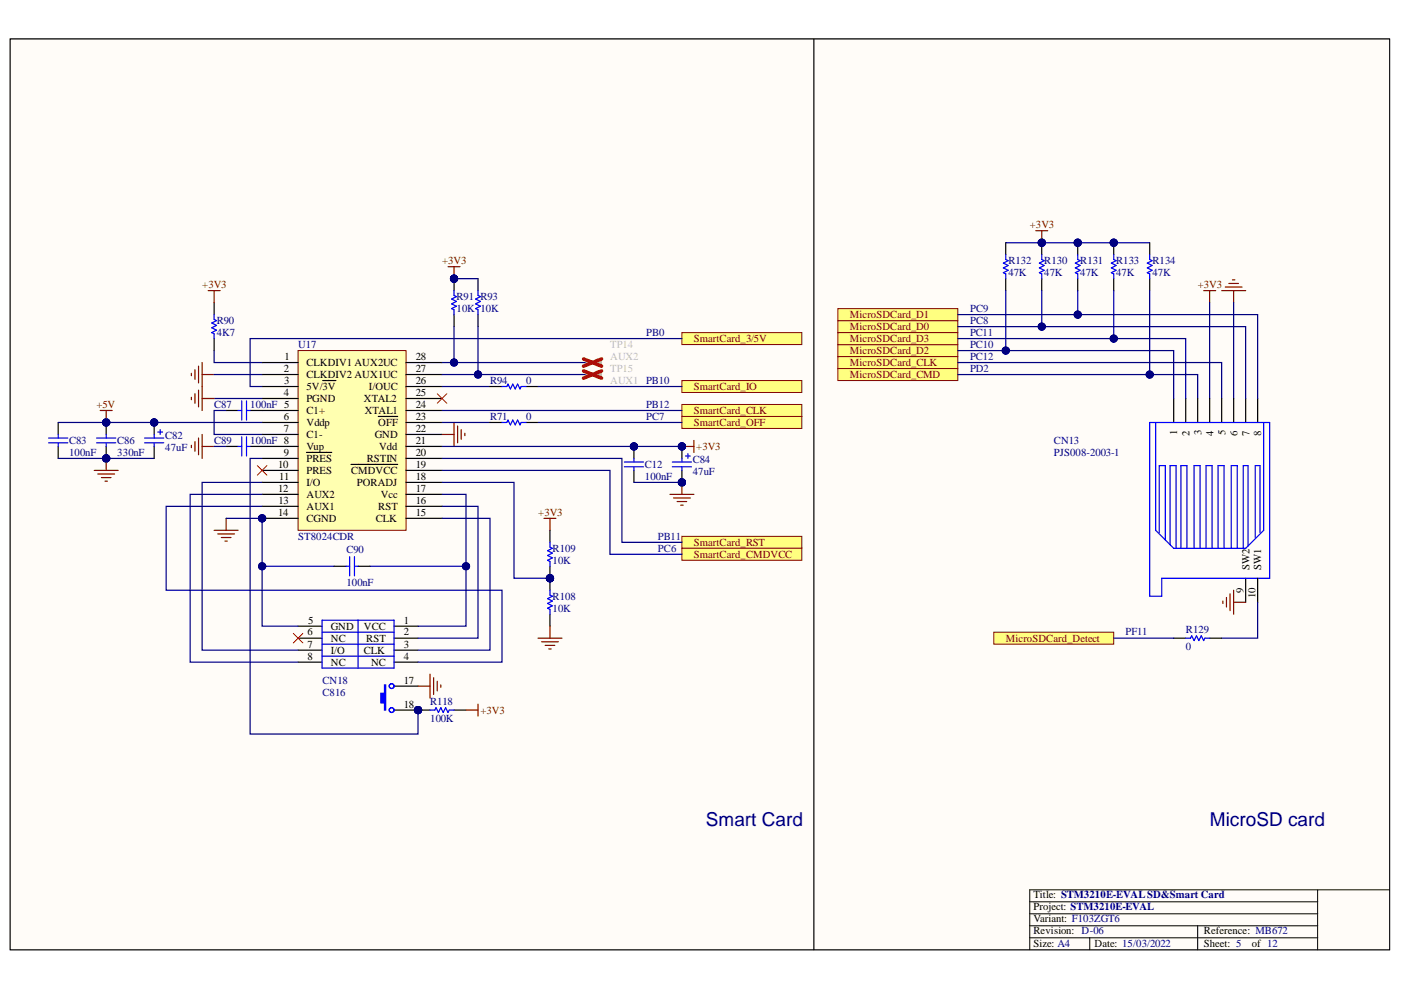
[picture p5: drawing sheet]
<svg xmlns="http://www.w3.org/2000/svg" width="297mm" height="210mm" viewBox="0 0 297 210" stroke-linecap="round" stroke-linejoin="round" font-family="sans-serif">
<defs><g id="words">
<g font-size="4.1" fill="#000080">
<text x="149.7" y="175.1">Smart Card</text>
<text x="256.5" y="175.1">MicroSD card</text>
</g>
<g font-size="2.3" fill="#800000">
<text x="218.4" y="48.3">+3V3</text>
<text x="93.7" y="56">+3V3</text>
<text x="42.9" y="61.1">+3V3</text>
<text x="254" y="61.1">+3V3</text>
<text x="180.2" y="70">MicroSDCard_D0</text>
<text x="180.2" y="67.5">MicroSDCard_D1</text>
<text x="147.1" y="72.5">SmartCard_3/5V</text>
<text x="180.2" y="77.6">MicroSDCard_CLK</text>
<text x="180.2" y="75.1">MicroSDCard_D2</text>
<text x="180.2" y="72.5">MicroSDCard_D3</text>
<text x="147.1" y="82.7">SmartCard_IO</text>
<text x="180.2" y="80.1">MicroSDCard_CMD</text>
<text x="20.5" y="86.5">+5V</text>
<text x="147.1" y="87.7">SmartCard_CLK</text>
<text x="147.1" y="90.3">SmartCard_OFF</text>
<text x="147.6" y="95.4">+3V3</text>
<text x="114.1" y="109.4">+3V3</text>
<text x="147.1" y="115.7">SmartCard_RST</text>
<text x="147.1" y="118.3">SmartCard_CMDVCC</text>
<text x="213.3" y="136.1">MicroSDCard_Detect</text>
<text x="101.9" y="151.3">+3V3</text>
</g>
<g font-size="2.3" fill="#000080">
<text x="213.8" y="56">R132</text>
<text x="213.8" y="58.6">47K</text>
<text x="221.4" y="56">R130</text>
<text x="221.4" y="58.6">47K</text>
<text x="229" y="56">R131</text>
<text x="229" y="58.6">47K</text>
<text x="236.6" y="56">R133</text>
<text x="236.6" y="58.6">47K</text>
<text x="244.3" y="56">R134</text>
<text x="244.3" y="58.6">47K</text>
<text x="96.8" y="63.6">R91 R93</text>
<text x="45.9" y="68.7">R90</text>
<text x="45.9" y="71.3">4K7</text>
<text x="96.8" y="66.2">10K 10K</text>
<text x="63.2" y="73.8">U17</text>
<text x="103.9" y="81.4">R94</text>
<text x="111.6" y="81.4">0</text>
<text x="45.4" y="86.5">C87</text>
<text x="53" y="86.5">100nF 5</text>
<text x="103.9" y="89">R71</text>
<text x="111.6" y="89">0</text>
<text x="14.6" y="94.2">C83</text>
<text x="24.9" y="94.2">C86</text>
<text x="35" y="93.2">C82</text>
<text x="35" y="95.7">47uF</text>
<text x="45.4" y="94.2">C89</text>
<text x="53" y="94.2">100nF 8</text>
<text x="223.4" y="94.2">CN13</text>
<text x="14.6" y="96.7">100nF</text>
<text x="24.9" y="96.7">330nF</text>
<text x="136.7" y="99.2">C12</text>
<text x="136.7" y="101.8">100nF</text>
<text x="146.9" y="98.2">C84</text>
<text x="146.9" y="100.8">47uF</text>
<text x="223.4" y="96.7">PJS008-2003-1</text>
<text x="63.2" y="114.5">ST8024CDR</text>
<text x="73.4" y="117.2">C90</text>
<text x="117.2" y="117">R109</text>
<text x="117.2" y="119.5">10K</text>
<text x="73.4" y="124.3">100nF</text>
<text x="117.2" y="127.1">R108</text>
<text x="117.2" y="129.7">10K</text>
<text x="251.4" y="134.2">R129</text>
<text x="251.4" y="137.9">0</text>
<text x="68.4" y="145">CN18</text>
<text x="68.4" y="147.5">C816</text>
<text x="91.2" y="149.5">R118</text>
<text x="91.2" y="153.1">100K</text>
</g>
<g font-size="2.3" fill="#0c0087">
<text x="137" y="71.3">PB0</text>
<text x="205.7" y="68.7">PC8</text>
<text x="205.7" y="66.2">PC9</text>
<text x="205.7" y="71.3">PC11</text>
<text x="205.7" y="73.8">PC10</text>
<text x="205.7" y="76.3">PC12</text>
<text x="137" y="81.4">PB10</text>
<text x="205.7" y="78.9">PD2</text>
<text x="137" y="86.5">PB12</text>
<text x="137" y="89">PC7</text>
<text x="139.5" y="117">PC6</text>
<text x="139.5" y="114.5">PB11</text>
<text x="238.7" y="134.7">PF11</text>
</g>
<g font-size="2.3">
<text x="60.3" y="76.3">1</text>
<text x="65" y="77.6">CLKDIV1 AUX2UC</text>
<text x="88.2" y="76.3">28</text>
<text x="60.2" y="78.9">2</text>
<text x="60.2" y="83.9">4</text>
<text x="60.2" y="81.4">3</text>
<text x="65" y="80.1">CLKDIV2 AUX1UC</text>
<text x="65" y="82.7">5V/3V</text>
<text x="78.2" y="82.7">I/OUC</text>
<text x="88.2" y="83.9">25</text>
<text x="88.2" y="81.4">26</text>
<text x="88.2" y="78.9">27</text>
<text x="60.2" y="89">6</text>
<text x="65" y="85.2">PGND</text>
<text x="65" y="87.7">C1+</text>
<text x="77.2" y="85.2">XTAL2</text>
<text x="77.3" y="87.7">XTAL1</text>
<text x="88.2" y="89">23</text>
<text x="88.2" y="86.5">24</text>
<text x="60.2" y="91.5">7</text>
<text x="65" y="90.3">Vddp</text>
<text x="65" y="92.9">C1-</text>
<text x="65" y="95.4">Vup</text>
<text x="79.4" y="92.9">GND</text>
<text x="80.2" y="90.3">OFF</text>
<text x="80.4" y="95.4">Vdd</text>
<text x="88.2" y="94.2">21</text>
<text x="88.2" y="91.5">22</text>
<text x="249.6" y="92.2" transform="rotate(-90 249.6 92.2)">1</text>
<text x="252.2" y="92.4" transform="rotate(-90 252.2 92.4)">2</text>
<text x="254.7" y="92.3" transform="rotate(-90 254.7 92.3)">3</text>
<text x="257.3" y="92.4" transform="rotate(-90 257.3 92.4)">4</text>
<text x="259.8" y="92.3" transform="rotate(-90 259.8 92.3)">5</text>
<text x="262.3" y="92.4" transform="rotate(-90 262.3 92.4)">6</text>
<text x="264.9" y="92.4" transform="rotate(-90 264.9 92.4)">7</text>
<text x="267.4" y="92.4" transform="rotate(-90 267.4 92.4)">8</text>
<text x="59" y="99.2">10</text>
<text x="59.2" y="101.8">11</text>
<text x="60.2" y="96.7">9</text>
<text x="65" y="98">PRES</text>
<text x="65" y="100.5">PRES</text>
<text x="74.4" y="100.5">CMDVCC</text>
<text x="77.7" y="98">RSTIN</text>
<text x="88.2" y="101.8">18</text>
<text x="88.2" y="99.2">19</text>
<text x="88.2" y="96.7">20</text>
<text x="59" y="104.3">12</text>
<text x="59.1" y="106.8">13</text>
<text x="65" y="103">I/O</text>
<text x="65" y="105.6">AUX2</text>
<text x="75.6" y="103">PORADJ</text>
<text x="80.7" y="105.6">Vcc</text>
<text x="88.2" y="106.8">16</text>
<text x="88.2" y="104.3">17</text>
<text x="59" y="109.4">14</text>
<text x="65" y="108.1">AUX1</text>
<text x="65" y="110.6">CGND</text>
<text x="79.7" y="110.6">CLK</text>
<text x="80.2" y="108.1">RST</text>
<text x="88.2" y="109.4">15</text>
<text x="263.6" y="125.7" transform="rotate(-90 263.6 125.7)">9</text>
<text x="264.9" y="120.8" transform="rotate(-90 264.9 120.8)">SW2</text>
<text x="267.4" y="120.8" transform="rotate(-90 267.4 120.8)">SW1</text>
<text x="266.2" y="126.9" transform="rotate(-90 266.2 126.9)">10</text>
<text x="65.2" y="134.7">6</text>
<text x="65.2" y="137.4">7</text>
<text x="65.3" y="132.2">5</text>
<text x="70.1" y="133.5">GND</text>
<text x="70.1" y="136.1">NC</text>
<text x="77.2" y="133.5">VCC</text>
<text x="77.7" y="136.1">RST</text>
<text x="85.6" y="132.2">1</text>
<text x="85.6" y="134.7">2</text>
<text x="85.6" y="137.4">3</text>
<text x="65.2" y="139.9">8</text>
<text x="70.1" y="138.6">I/O</text>
<text x="70.1" y="141.2">NC</text>
<text x="77.2" y="138.6">CLK</text>
<text x="78.7" y="141.2">NC</text>
<text x="85.6" y="139.9">4</text>
<text x="85.6" y="145">17</text>
<text x="85.6" y="150">18</text>
<text x="219.1" y="190.4">Title: STM3210E-EVALSD&amp;Smart Card</text>
<text x="219.1" y="193">Project: STM3210E-EVAL</text>
<text x="219.1" y="195.5">Variant: F103ZGT6</text>
<text x="219.1" y="200.8">Size: A4</text>
<text x="219.1" y="198.1">Revision: D-06</text>
<text x="232.1" y="200.8">Date: 15/03/2022</text>
<text x="255.2" y="198.1">Reference: MB672</text>
<text x="255.2" y="200.8">Sheet: 5</text>
<text x="265.4" y="200.8">of 12</text>
</g>
<g font-size="2.3" fill="#bfbebc">
<text x="129.4" y="73.8">TP14</text>
<text x="129.4" y="76.3">AUX2</text>
<text x="129.4" y="78.9">TP15</text>
<text x="129.4" y="81.4">AUX1</text>
</g>
</g></defs>
<path d="M2.2 8.3h292.4v193.1h-292.4z" fill-rule="evenodd" fill="#fffcf8"/>
<path d="M2.2 8.3h292.4v193.1h-292.4z" fill="none" stroke="#000" stroke-width=".21"/>
<path d="M2.2 8.3h292.4v193.1h-292.4z" fill-rule="evenodd" fill="#fffcf8"/>
<path d="M2.2 8.3h292.4v193.1h-292.4zM218.3 191.2h61.1M218.3 193.8h61.1M218.3 198.8h61.1M218.3 196.3h61.1M231 198.8v2.6M253.9 196.3v5.1M279.4 188.7v12.7M294.6 188.7h-76.3v12.7" fill="none" stroke="#000" stroke-width=".21"/>
<path d="M261.3 59.3h.5M255.2 61.6h2.5M256.5 61.6v2.6M259 61.6h5.1M259.8 60.9h3.5M260.5 60.1h2.1M261.6 61.6v2.6" fill="none" stroke="#800000" stroke-width=".26"/>
<path d="M256.5 64.2v20.3M261.6 64.2v20.3" fill="none" stroke="#000080" stroke-width=".26"/>
<path d="M177.6 75.6h25.5v2.5h-25.5z" fill-rule="evenodd" fill="#ffff80"/>
<path d="M177.6 75.6h25.5v2.5h-25.5z" fill="none" stroke="#800000" stroke-width=".21"/>
<path d="M177.6 78.1h25.5v2.6h-25.5z" fill-rule="evenodd" fill="#ffff80"/>
<path d="M177.6 78.1h25.5v2.6h-25.5z" fill="none" stroke="#800000" stroke-width=".21"/>
<path d="M203.1 76.9h55.9v7.6M203.1 79.4h50.8v5.1" fill="none" stroke="#000080" stroke-width=".26"/>
<circle cx="243.8" cy="79.4" r=".76" fill="#000080"/>
<circle cx="243.8" cy="79.4" r=".76" fill="none" stroke="#000080" stroke-width=".21"/>
<circle cx="88.6" cy="150.6" r=".76" fill="#000080"/>
<circle cx="88.6" cy="150.6" r=".76" fill="none" stroke="#000080" stroke-width=".21"/>
<path d="M63.2 132.8h5.1M63.2 135.3h5.1M63.2 137.9h5.1M83.5 132.8h5.1M83.5 135.3h5.1M83.5 137.9h5.1M63.2 140.4h5.1M83.5 140.4h5.1M83.5 150.6h5.1" fill="none" stroke="#000" stroke-width=".26"/>
<path d="M68.3 131.5h15.2v10.2h-15.2zM68.3 134h15.2M68.3 139.1h15.2M68.3 136.6h15.2M75.9 131.5v10.2" fill="none" stroke="#00f" stroke-width=".26"/>
<circle cx="88.6" cy="150.6" r=".76" fill="#000080"/>
<circle cx="88.6" cy="150.6" r=".76" fill="none" stroke="#000080" stroke-width=".21"/>
<path d="M83.5 145.5h5.1" fill="none" stroke="#000" stroke-width=".26"/>
<g fill="none" stroke="#00f" stroke-width=".26">
<circle cx="83" cy="145.5" r=".51"/>
<circle cx="83" cy="150.6" r=".51"/>
</g>
<path d="M81.5 145.2h.3v5.4h-.3v-1.6h-.8v-2h.8z" fill-rule="evenodd" fill="#00f"/>
<path d="M81.5 145.2h.3v5.4h-.3v-1.6h-.8v-2h.8z" fill="none" stroke="#00f" stroke-width=".26"/>
<circle cx="55.6" cy="109.9" r=".76" fill="#000080"/>
<circle cx="55.6" cy="109.9" r=".76" fill="none" stroke="#000080" stroke-width=".21"/>
<path d="M63.2 74.3h22.9v38.1h-22.9z" fill-rule="evenodd" fill="#ffffb0"/>
<path d="M63.2 74.3h22.9v38.1h-22.9z" fill="none" stroke="#800000" stroke-width=".21"/>
<g fill="none" stroke="#000" stroke-width=".26">
<path d="M55.6 76.9h7.6M55.6 79.4h7.6M55.6 82h7.6M55.6 84.5h7.6M55.6 87h7.6M55.6 89.6h7.6M55.6 92.1h7.6M55.6 94.7h7.6M55.6 97.2h7.6M55.6 99.7h7.6M65 95.9h5.3M68.4 80.7h2.8"/>
<path d="M55.6 102.3h7.6M55.6 104.8h7.6M55.6 107.4h7.6M55.6 109.9h7.6"/>
</g>
<circle cx="55.6" cy="109.9" r=".76" fill="#000080"/>
<circle cx="55.6" cy="109.9" r=".76" fill="none" stroke="#000080" stroke-width=".21"/>
<g fill="none" stroke="#000" stroke-width=".26">
<path d="M86.1 79.4h7.6M86.1 76.9h7.6M12.3 89.6v2.5M12.3 94.7v2.5M47.9 87h2.6M53 87h2.6M74.4 98.5h9.9M80.2 88.3h4.1M86.1 99.7h7.6M86.1 97.2h7.6M86.1 94.7h7.6M86.1 92.1h7.6"/>
<path d="M86.1 89.6h7.6M86.1 87h7.6M86.1 84.5h7.6M86.1 82h7.6M86.1 109.9h7.6M86.1 107.4h7.6M86.1 104.8h7.6M86.1 102.3h7.6"/>
</g>
<path d="M10.3 93.9h4.1M10.3 92.9h4.1M12.3 92.1v.8M12.3 93.9v.8M50.5 87h.8M51.3 85v4.1M52.3 85v4.1M52.3 87h.7" fill="none" stroke="#00f" stroke-width=".26"/>
<circle cx="22.5" cy="89.6" r=".76" fill="#000080"/>
<circle cx="22.5" cy="89.6" r=".76" fill="none" stroke="#000080" stroke-width=".21"/>
<circle cx="22.5" cy="97.2" r=".76" fill="#000080"/>
<circle cx="22.5" cy="97.2" r=".76" fill="none" stroke="#000080" stroke-width=".21"/>
<path d="M22.5 89.6v2.5" fill="none" stroke="#000" stroke-width=".26"/>
<circle cx="22.5" cy="89.6" r=".76" fill="#000080"/>
<circle cx="22.5" cy="89.6" r=".76" fill="none" stroke="#000080" stroke-width=".21"/>
<path d="M22.5 94.7v2.5" fill="none" stroke="#000" stroke-width=".26"/>
<circle cx="22.5" cy="97.2" r=".76" fill="#000080"/>
<circle cx="22.5" cy="97.2" r=".76" fill="none" stroke="#000080" stroke-width=".21"/>
<path d="M20.5 93.9h4.1M20.5 92.9h4.1M22.5 92.1v.8M22.5 93.9v.8" fill="none" stroke="#00f" stroke-width=".26"/>
<circle cx="32.7" cy="89.6" r=".76" fill="#000080"/>
<circle cx="32.7" cy="89.6" r=".76" fill="none" stroke="#000080" stroke-width=".21"/>
<path d="M32.7 89.6v2.5" fill="none" stroke="#000" stroke-width=".26"/>
<circle cx="32.7" cy="89.6" r=".76" fill="#000080"/>
<circle cx="32.7" cy="89.6" r=".76" fill="none" stroke="#000080" stroke-width=".21"/>
<path d="M32.7 94.7v2.5" fill="none" stroke="#000" stroke-width=".26"/>
<path d="M30.7 92.9h4M30.7 93.9h4M32.7 92.1v.8M32.7 93.9v.8M33.4 91.6h1.1M34 91.1v1" fill="none" stroke="#00f" stroke-width=".26"/>
<path d="M12.3 97.2h20.4" fill="none" stroke="#000080" stroke-width=".26"/>
<circle cx="22.5" cy="97.2" r=".76" fill="#000080"/>
<circle cx="22.5" cy="97.2" r=".76" fill="none" stroke="#000080" stroke-width=".21"/>
<path d="M20 99.7h5.1M22.5 97.2v2.5M20.7 100.5h3.6M21.5 101.3h2M22.3 102h.5" fill="none" stroke="#800000" stroke-width=".26"/>
<circle cx="22.5" cy="97.2" r=".76" fill="#000080"/>
<circle cx="22.5" cy="97.2" r=".76" fill="none" stroke="#000080" stroke-width=".21"/>
<path d="M12.3 89.6h43.3" fill="none" stroke="#000080" stroke-width=".26"/>
<circle cx="32.7" cy="89.6" r=".76" fill="#000080"/>
<circle cx="32.7" cy="89.6" r=".76" fill="none" stroke="#000080" stroke-width=".21"/>
<circle cx="22.5" cy="89.6" r=".76" fill="#000080"/>
<circle cx="22.5" cy="89.6" r=".76" fill="none" stroke="#000080" stroke-width=".21"/>
<path d="M21.2 87h2.6M22.5 87v2.6" fill="none" stroke="#800000" stroke-width=".26"/>
<circle cx="22.5" cy="89.6" r=".76" fill="#000080"/>
<circle cx="22.5" cy="89.6" r=".76" fill="none" stroke="#000080" stroke-width=".21"/>
<path d="M47.9 94.7h2.6M53 94.7h2.6" fill="none" stroke="#000" stroke-width=".26"/>
<path d="M50.5 94.7h.8M51.3 92.6v4.1M52.3 92.6v4.1M52.3 94.7h.7" fill="none" stroke="#00f" stroke-width=".26"/>
<path d="M45.4 94.7h2.5M45.4 84.5h10.2M47.9 87h-2.5v5.1h10.2M47.9 109.9h7.7v22.9h7.6" fill="none" stroke="#000080" stroke-width=".26"/>
<g fill="none" stroke="#800000" stroke-width=".26">
<path d="M40.6 84.2v.5M40.6 94.4v.5M41.3 83.5v2M41.3 93.6v2.1M42.1 82.7v3.6M42.1 92.9v3.5M42.9 82v5M42.9 92.1v5.1M42.9 94.7h2.5M42.9 84.5h2.5M93.7 92.1h2.6M96.3 89.6v5.1"/>
<path d="M97 90.3v3.6M97.8 91.1v2M98.6 91.9v.5M45.4 112.4h5.1M46.2 113.2h3.5M46.9 114h2.1M47.7 114.7h.5M47.9 109.9v2.5"/>
</g>
<circle cx="55.6" cy="109.9" r=".76" fill="#000080"/>
<circle cx="55.6" cy="109.9" r=".76" fill="none" stroke="#000080" stroke-width=".21"/>
<circle cx="55.6" cy="120.1" r=".76" fill="#000080"/>
<circle cx="55.6" cy="120.1" r=".76" fill="none" stroke="#000080" stroke-width=".21"/>
<path d="M93.7 104.8h5.1v28h-10.2" fill="none" stroke="#000080" stroke-width=".26"/>
<circle cx="98.8" cy="120.1" r=".76" fill="#000080"/>
<circle cx="98.8" cy="120.1" r=".76" fill="none" stroke="#000080" stroke-width=".21"/>
<path d="M70.8 120.1h2.6M75.9 120.1h2.6" fill="none" stroke="#000" stroke-width=".26"/>
<path d="M74.1 118v4.1M75.2 118v4.1M73.4 120.1h.7M75.2 120.1h.7" fill="none" stroke="#00f" stroke-width=".26"/>
<path d="M55.6 120.1h15.2" fill="none" stroke="#000080" stroke-width=".26"/>
<circle cx="55.6" cy="120.1" r=".76" fill="#000080"/>
<circle cx="55.6" cy="120.1" r=".76" fill="none" stroke="#000080" stroke-width=".21"/>
<path d="M78.5 120.1h20.3" fill="none" stroke="#000080" stroke-width=".26"/>
<circle cx="98.8" cy="120.1" r=".76" fill="#000080"/>
<circle cx="98.8" cy="120.1" r=".76" fill="none" stroke="#000080" stroke-width=".21"/>
<path d="M55.6 102.3h-12.7v35.6h20.3M55.6 104.8h-15.3v35.6h22.9M55.6 107.4h-20.4v17.7h71.2v15.3h-17.8M93.7 107.4h7.6v27.9h-12.7M93.7 109.9h10.2v28h-15.3" fill="none" stroke="#000080" stroke-width=".26"/>
<path d="M88.6 145.5h2.6M91.2 142.9v5.1M91.9 143.7v3.5M92.7 144.5v2M93.5 145.2v.5" fill="none" stroke="#800000" stroke-width=".26"/>
<circle cx="88.6" cy="150.6" r=".76" fill="#000080"/>
<circle cx="88.6" cy="150.6" r=".76" fill="none" stroke="#000080" stroke-width=".21"/>
<path d="M88.6 150.6h2.6" fill="none" stroke="#000" stroke-width=".26"/>
<circle cx="88.6" cy="150.6" r=".76" fill="#000080"/>
<circle cx="88.6" cy="150.6" r=".76" fill="none" stroke="#000080" stroke-width=".21"/>
<path d="M96.3 150.6h2.5" fill="none" stroke="#000" stroke-width=".26"/>
<path d="M91.2 150.6h1l.2-.6 .6 1.1 .5-1.1 .5 1.1 .5-1.1 .5 1.1 .2-.5h1.1" fill="none" stroke="#00f" stroke-width=".26"/>
<path d="M98.8 150.6h2.5M101.3 149.3v2.5" fill="none" stroke="#800000" stroke-width=".26"/>
<path d="M55.6 97.2h-2.6v58.4h35.6v-5" fill="none" stroke="#000080" stroke-width=".26"/>
<circle cx="88.6" cy="150.6" r=".76" fill="#000080"/>
<circle cx="88.6" cy="150.6" r=".76" fill="none" stroke="#000080" stroke-width=".21"/>
<path d="M45.4 74.3v2.6h10.2M45.4 79.4h10.2M93.7 89.6h10.2M93.7 82h10.2" fill="none" stroke="#000080" stroke-width=".26"/>
<path d="M40.6 79.2v.5M41.3 78.4v2M42.1 77.6v3.6M42.9 76.9v5.1M42.9 79.4h2.5M44.1 61.6h2.6M45.4 61.6v2.6" fill="none" stroke="#800000" stroke-width=".26"/>
<path d="M45.4 64.2v2.5M45.4 71.8v2.5" fill="none" stroke="#000" stroke-width=".26"/>
<path d="M45.4 66.7v1l.5 .3-1 .5 1 .5-1 .5 1 .5-1 .5 .5 .3v1" fill="none" stroke="#00f" stroke-width=".26"/>
<circle cx="116.6" cy="122.6" r=".76" fill="#000080"/>
<circle cx="116.6" cy="122.6" r=".76" fill="none" stroke="#000080" stroke-width=".21"/>
<path d="M116.6 122.6v2.5M116.6 130.2v2.6" fill="none" stroke="#000" stroke-width=".26"/>
<circle cx="116.6" cy="122.6" r=".76" fill="#000080"/>
<circle cx="116.6" cy="122.6" r=".76" fill="none" stroke="#000080" stroke-width=".21"/>
<path d="M116.6 125.1v1.1l.5 .2-1 .5 1 .5-1 .5 1 .5-1 .6 .5 .2v1" fill="none" stroke="#00f" stroke-width=".26"/>
<circle cx="116.6" cy="122.6" r=".76" fill="#000080"/>
<circle cx="116.6" cy="122.6" r=".76" fill="none" stroke="#000080" stroke-width=".21"/>
<path d="M116.6 120.1v2.5" fill="none" stroke="#000" stroke-width=".26"/>
<circle cx="116.6" cy="122.6" r=".76" fill="#000080"/>
<circle cx="116.6" cy="122.6" r=".76" fill="none" stroke="#000080" stroke-width=".21"/>
<path d="M116.6 112.4v2.6" fill="none" stroke="#000" stroke-width=".26"/>
<path d="M116.6 115v1l.5 .3-1 .5 1 .5-1 .5 1 .5-1 .5 .5 .2v1.1" fill="none" stroke="#00f" stroke-width=".26"/>
<path d="M115.3 109.9h2.6M116.6 109.9v2.5" fill="none" stroke="#800000" stroke-width=".26"/>
<circle cx="134.4" cy="94.7" r=".76" fill="#000080"/>
<circle cx="134.4" cy="94.7" r=".76" fill="none" stroke="#000080" stroke-width=".21"/>
<path d="M134.4 94.7v2.5" fill="none" stroke="#000" stroke-width=".26"/>
<circle cx="134.4" cy="94.7" r=".76" fill="#000080"/>
<circle cx="134.4" cy="94.7" r=".76" fill="none" stroke="#000080" stroke-width=".21"/>
<path d="M134.4 99.7v2.6" fill="none" stroke="#000" stroke-width=".26"/>
<path d="M132.4 99h4M132.4 98h4M134.4 97.2v.8M134.4 99v.7" fill="none" stroke="#00f" stroke-width=".26"/>
<circle cx="144.6" cy="94.7" r=".76" fill="#000080"/>
<circle cx="144.6" cy="94.7" r=".76" fill="none" stroke="#000080" stroke-width=".21"/>
<circle cx="144.6" cy="102.3" r=".76" fill="#000080"/>
<circle cx="144.6" cy="102.3" r=".76" fill="none" stroke="#000080" stroke-width=".21"/>
<path d="M144.6 94.7v2.5" fill="none" stroke="#000" stroke-width=".26"/>
<circle cx="144.6" cy="94.7" r=".76" fill="#000080"/>
<circle cx="144.6" cy="94.7" r=".76" fill="none" stroke="#000080" stroke-width=".21"/>
<path d="M144.6 99.7v2.6" fill="none" stroke="#000" stroke-width=".26"/>
<circle cx="144.6" cy="102.3" r=".76" fill="#000080"/>
<circle cx="144.6" cy="102.3" r=".76" fill="none" stroke="#000080" stroke-width=".21"/>
<path d="M142.5 98h4.1M142.5 99h4.1M144.6 97.2v.8M144.6 99v.7M145.3 96.7h1.1M145.9 96.2v1" fill="none" stroke="#00f" stroke-width=".26"/>
<path d="M134.4 102.3h10.2" fill="none" stroke="#000080" stroke-width=".26"/>
<circle cx="144.6" cy="102.3" r=".76" fill="#000080"/>
<circle cx="144.6" cy="102.3" r=".76" fill="none" stroke="#000080" stroke-width=".21"/>
<path d="M144.6 94.7h2.5M147.1 93.4v2.5" fill="none" stroke="#800000" stroke-width=".26"/>
<circle cx="144.6" cy="94.7" r=".76" fill="#000080"/>
<circle cx="144.6" cy="94.7" r=".76" fill="none" stroke="#000080" stroke-width=".21"/>
<path d="M142 104.8h5.1M142.8 105.6h3.6M143.6 106.3h2M144.3 107.1h.5M144.6 102.3v2.5M114.1 135.3h5.1M114.8 136.1h3.6M115.6 136.8h2M116.4 137.6h.5M116.6 132.8v2.5" fill="none" stroke="#800000" stroke-width=".26"/>
<circle cx="144.6" cy="102.3" r=".76" fill="#000080"/>
<circle cx="144.6" cy="102.3" r=".76" fill="none" stroke="#000080" stroke-width=".21"/>
<path d="M93.7 94.7h50.9" fill="none" stroke="#000080" stroke-width=".26"/>
<circle cx="134.4" cy="94.7" r=".76" fill="#000080"/>
<circle cx="134.4" cy="94.7" r=".76" fill="none" stroke="#000080" stroke-width=".21"/>
<circle cx="144.6" cy="94.7" r=".76" fill="#000080"/>
<circle cx="144.6" cy="94.7" r=".76" fill="none" stroke="#000080" stroke-width=".21"/>
<path d="M93.7 102.3h15.3v20.3h7.6" fill="none" stroke="#000080" stroke-width=".26"/>
<circle cx="116.6" cy="122.6" r=".76" fill="#000080"/>
<circle cx="116.6" cy="122.6" r=".76" fill="none" stroke="#000080" stroke-width=".21"/>
<circle cx="96.3" cy="59.1" r=".76" fill="#000080"/>
<circle cx="96.3" cy="59.1" r=".76" fill="none" stroke="#000080" stroke-width=".21"/>
<path d="M96.3 59.1v2.5M96.3 66.7v2.5" fill="none" stroke="#000" stroke-width=".26"/>
<circle cx="96.3" cy="59.1" r=".76" fill="#000080"/>
<circle cx="96.3" cy="59.1" r=".76" fill="none" stroke="#000080" stroke-width=".21"/>
<path d="M96.3 61.6v1l.5 .3-1 .5 1 .5-1 .5 1 .5-1 .5 .5 .3v1" fill="none" stroke="#00f" stroke-width=".26"/>
<path d="M95 56.5h2.5M96.3 56.5v2.6" fill="none" stroke="#800000" stroke-width=".26"/>
<circle cx="96.3" cy="59.1" r=".76" fill="#000080"/>
<circle cx="96.3" cy="59.1" r=".76" fill="none" stroke="#000080" stroke-width=".21"/>
<path d="M101.3 59.1v2.5M101.3 66.7v2.5M103.9 82h2.5M103.9 89.6h2.5M111.5 82h2.6M111.5 89.6h2.6" fill="none" stroke="#000" stroke-width=".26"/>
<path d="M101.3 61.6v1l.6 .3-1.1 .5 1.1 .5-1.1 .5 1.1 .5-1.1 .5 .5 .3v1M106.4 82h1l.3-.6 .5 1.1 .5-1.1 .5 1.1 .5-1.1 .5 1.1 .3-.5h1M106.4 89.6h1l.3-.5 .5 1 .5-1 .5 1 .5-1 .5 1 .3-.5h1" fill="none" stroke="#00f" stroke-width=".26"/>
<path d="M96.3 59.1h5" fill="none" stroke="#000080" stroke-width=".26"/>
<circle cx="96.3" cy="59.1" r=".76" fill="#000080"/>
<circle cx="96.3" cy="59.1" r=".76" fill="none" stroke="#000080" stroke-width=".21"/>
<path d="M96.3 69.2v7.7h-2.6" fill="none" stroke="#000080" stroke-width=".26"/>
<circle cx="96.3" cy="76.9" r=".76" fill="#000080"/>
<circle cx="96.3" cy="76.9" r=".76" fill="none" stroke="#000080" stroke-width=".21"/>
<path d="M101.3 69.2v10.2h-7.6" fill="none" stroke="#000080" stroke-width=".26"/>
<circle cx="101.3" cy="79.4" r=".76" fill="#000080"/>
<circle cx="101.3" cy="79.4" r=".76" fill="none" stroke="#000080" stroke-width=".21"/>
<path d="M96.3 76.9h27.9" fill="none" stroke="#000080" stroke-width=".26"/>
<circle cx="96.3" cy="76.9" r=".76" fill="#000080"/>
<circle cx="96.3" cy="76.9" r=".76" fill="none" stroke="#000080" stroke-width=".21"/>
<path d="M101.3 79.4h22.9" fill="none" stroke="#000080" stroke-width=".26"/>
<circle cx="101.3" cy="79.4" r=".76" fill="#000080"/>
<circle cx="101.3" cy="79.4" r=".76" fill="none" stroke="#000080" stroke-width=".21"/>
<circle cx="126.8" cy="76.9" r=".76" fill="#bfbebc"/>
<circle cx="126.8" cy="76.9" r=".76" fill="none" stroke="#bfbebc" stroke-width=".21"/>
<path d="M124.2 76.9h2.6" fill="none" stroke="#bfbebc" stroke-width=".26"/>
<path d="M123.7 76.1l3.8 1.5M127.5 76.1l-3.8 1.5" fill="none" stroke="#f00" stroke-width=".77"/>
<circle cx="126.8" cy="79.4" r=".76" fill="#bfbebc"/>
<circle cx="126.8" cy="79.4" r=".76" fill="none" stroke="#bfbebc" stroke-width=".21"/>
<path d="M124.2 79.4h2.6" fill="none" stroke="#bfbebc" stroke-width=".26"/>
<path d="M123.7 78.6l3.8 1.6M127.5 78.6l-3.8 1.6" fill="none" stroke="#f00" stroke-width=".77"/>
<path d="M144.6 70.5h25.4v2.6h-25.4z" fill-rule="evenodd" fill="#ffff80"/>
<path d="M144.6 70.5h25.4v2.6h-25.4z" fill="none" stroke="#800000" stroke-width=".21"/>
<path d="M144.6 80.7h25.4v2.5h-25.4z" fill-rule="evenodd" fill="#ffff80"/>
<path d="M144.6 80.7h25.4v2.5h-25.4z" fill="none" stroke="#800000" stroke-width=".21"/>
<path d="M144.6 113.7h25.4v2.6h-25.4z" fill-rule="evenodd" fill="#ffff80"/>
<path d="M144.6 113.7h25.4v2.6h-25.4z" fill="none" stroke="#800000" stroke-width=".21"/>
<path d="M144.6 85.8h25.4v2.5h-25.4z" fill-rule="evenodd" fill="#ffff80"/>
<path d="M144.6 85.8h25.4v2.5h-25.4z" fill="none" stroke="#800000" stroke-width=".21"/>
<path d="M144.6 88.3h25.4v2.5h-25.4z" fill-rule="evenodd" fill="#ffff80"/>
<path d="M144.6 88.3h25.4v2.5h-25.4z" fill="none" stroke="#800000" stroke-width=".21"/>
<path d="M144.6 116.3h25.4v2.5h-25.4z" fill-rule="evenodd" fill="#ffff80"/>
<path d="M144.6 116.3h25.4v2.5h-25.4z" fill="none" stroke="#800000" stroke-width=".21"/>
<path d="M144.6 71.8h-91.6v10.2h2.6M93.7 97.2h38.2v17.8h12.7M93.7 99.7h35.6v17.8h15.3M93.7 87h50.9M114.1 82h30.5M114.1 89.6h30.5" fill="none" stroke="#000080" stroke-width=".26"/>
<path d="M248.8 84.5v5.1M251.4 84.5v5.1M253.9 84.5v5.1M256.5 84.5v5.1M259 84.5v5.1M261.6 84.5v5.1M264.1 84.5v5.1M266.6 84.5v5.1M264.1 122.6v5.1M266.6 122.6v5.1" fill="none" stroke="#000" stroke-width=".26"/>
<path d="M243.8 89.6h25.4v33h-22.9v3.8h-2.5zM245 89.6v22.8l3.8 3.9h15.3l3.8-3.9v-22.8M245.8 113v-14.3h1.3v15.8M248.1 115.5v-16.8h1.3v17.6M250.4 116.3v-17.6h1.2v17.6M253.2 116.3v-17.6h1.2v17.6M255.7 116.3v-17.6h1.3v17.6M258.3 116.3v-17.6h1.2v17.6M261 116.3v-17.6h1.3v17.6M264.6 115.7v-17h-1v17.6M267.2 113v-14.3h-1.1v15.3" fill="none" stroke="#00f" stroke-width=".26"/>
<path d="M177.6 68h25.5v2.5h-25.5z" fill-rule="evenodd" fill="#ffff80"/>
<path d="M177.6 68h25.5v2.5h-25.5z" fill="none" stroke="#800000" stroke-width=".21"/>
<path d="M172.6 8.3v193.1" fill="none" stroke="#000" stroke-width=".26"/>
<path d="M177.6 65.4h25.5v2.6h-25.5z" fill-rule="evenodd" fill="#ffff80"/>
<path d="M177.6 65.4h25.5v2.6h-25.5z" fill="none" stroke="#800000" stroke-width=".21"/>
<path d="M177.6 73.1h25.5v2.5h-25.5z" fill-rule="evenodd" fill="#ffff80"/>
<path d="M177.6 73.1h25.5v2.5h-25.5z" fill="none" stroke="#800000" stroke-width=".21"/>
<path d="M177.6 70.5h25.5v2.6h-25.5z" fill-rule="evenodd" fill="#ffff80"/>
<path d="M177.6 70.5h25.5v2.6h-25.5z" fill="none" stroke="#800000" stroke-width=".21"/>
<path d="M203.1 66.7h63.5v17.8" fill="none" stroke="#000080" stroke-width=".26"/>
<circle cx="228.5" cy="66.7" r=".76" fill="#000080"/>
<circle cx="228.5" cy="66.7" r=".76" fill="none" stroke="#000080" stroke-width=".21"/>
<path d="M203.1 69.2h61v15.3" fill="none" stroke="#000080" stroke-width=".26"/>
<circle cx="220.9" cy="69.3" r=".76" fill="#000080"/>
<circle cx="220.9" cy="69.3" r=".76" fill="none" stroke="#000080" stroke-width=".21"/>
<path d="M203.1 71.8h48.3v12.7" fill="none" stroke="#000080" stroke-width=".26"/>
<circle cx="236.1" cy="71.8" r=".76" fill="#000080"/>
<circle cx="236.1" cy="71.8" r=".76" fill="none" stroke="#000080" stroke-width=".21"/>
<path d="M203.1 74.3h45.7v10.2" fill="none" stroke="#000080" stroke-width=".26"/>
<circle cx="213.2" cy="74.3" r=".76" fill="#000080"/>
<circle cx="213.2" cy="74.3" r=".76" fill="none" stroke="#000080" stroke-width=".21"/>
<path d="M259.3 127.4v.5M260 126.7v2M260.8 125.9v3.6M261.6 125.1v5.1M261.6 127.7h2.5" fill="none" stroke="#800000" stroke-width=".26"/>
<path d="M210.7 134h25.4v2.6h-25.4z" fill-rule="evenodd" fill="#ffff80"/>
<path d="M210.7 134h25.4v2.6h-25.4z" fill="none" stroke="#800000" stroke-width=".21"/>
<path d="M266.6 127.7v7.6h-7.6" fill="none" stroke="#000080" stroke-width=".26"/>
<circle cx="220.9" cy="51.5" r=".76" fill="#000080"/>
<circle cx="220.9" cy="51.5" r=".76" fill="none" stroke="#000080" stroke-width=".21"/>
<path d="M220.9 51.5v2.5M220.9 59.1v2.5" fill="none" stroke="#000" stroke-width=".26"/>
<circle cx="220.9" cy="51.5" r=".76" fill="#000080"/>
<circle cx="220.9" cy="51.5" r=".76" fill="none" stroke="#000080" stroke-width=".21"/>
<path d="M220.9 54v1l.5 .3-1 .5 1 .5-1 .5 1 .5-1 .5 .5 .3v1" fill="none" stroke="#00f" stroke-width=".26"/>
<circle cx="228.5" cy="51.5" r=".76" fill="#000080"/>
<circle cx="228.5" cy="51.5" r=".76" fill="none" stroke="#000080" stroke-width=".21"/>
<path d="M228.5 51.5v2.5M228.5 59.1v2.5" fill="none" stroke="#000" stroke-width=".26"/>
<circle cx="228.5" cy="51.5" r=".76" fill="#000080"/>
<circle cx="228.5" cy="51.5" r=".76" fill="none" stroke="#000080" stroke-width=".21"/>
<path d="M228.5 54v1l.5 .3-1 .5 1 .5-1 .5 1 .5-1 .5 .5 .3v1" fill="none" stroke="#00f" stroke-width=".26"/>
<path d="M219.6 48.9h2.5M220.9 48.9v2.6" fill="none" stroke="#800000" stroke-width=".26"/>
<circle cx="220.9" cy="51.5" r=".76" fill="#000080"/>
<circle cx="220.9" cy="51.5" r=".76" fill="none" stroke="#000080" stroke-width=".21"/>
<path d="M220.9 61.6v7.6" fill="none" stroke="#000080" stroke-width=".26"/>
<circle cx="220.9" cy="69.3" r=".76" fill="#000080"/>
<circle cx="220.9" cy="69.3" r=".76" fill="none" stroke="#000080" stroke-width=".21"/>
<path d="M228.5 61.6v5.1" fill="none" stroke="#000080" stroke-width=".26"/>
<circle cx="228.5" cy="66.7" r=".76" fill="#000080"/>
<circle cx="228.5" cy="66.7" r=".76" fill="none" stroke="#000080" stroke-width=".21"/>
<path d="M248.8 135.3h2.6M256.5 135.3h2.5" fill="none" stroke="#000" stroke-width=".26"/>
<path d="M251.4 135.3h1l.3-.5 .5 1 .5-1 .5 1 .5-1 .5 1 .3-.5h1" fill="none" stroke="#00f" stroke-width=".26"/>
<path d="M236.1 135.3h12.7" fill="none" stroke="#000080" stroke-width=".26"/>
<circle cx="236.1" cy="51.5" r=".76" fill="#000080"/>
<circle cx="236.1" cy="51.5" r=".76" fill="none" stroke="#000080" stroke-width=".21"/>
<path d="M236.1 51.5v2.5M236.1 59.1v2.5" fill="none" stroke="#000" stroke-width=".26"/>
<circle cx="236.1" cy="51.5" r=".76" fill="#000080"/>
<circle cx="236.1" cy="51.5" r=".76" fill="none" stroke="#000080" stroke-width=".21"/>
<path d="M213.2 54v1l.6 .3-1.1 .5 1.1 .5-1.1 .5 1.1 .5-1.1 .5 .5 .3v1M236.1 54v1l.5 .3-1 .5 1 .5-1 .5 1 .5-1 .5 .5 .3v1M243.8 54v1l.5 .3-1 .5 1 .5-1 .5 1 .5-1 .5 .5 .3v1" fill="none" stroke="#00f" stroke-width=".26"/>
<path d="M213.2 51.5v2.5M213.2 59.1v2.5M243.8 51.5v2.5M243.8 59.1v2.5" fill="none" stroke="#000" stroke-width=".26"/>
<path d="M213.2 51.5h30.6" fill="none" stroke="#000080" stroke-width=".26"/>
<circle cx="220.9" cy="51.5" r=".76" fill="#000080"/>
<circle cx="220.9" cy="51.5" r=".76" fill="none" stroke="#000080" stroke-width=".21"/>
<circle cx="228.5" cy="51.5" r=".76" fill="#000080"/>
<circle cx="228.5" cy="51.5" r=".76" fill="none" stroke="#000080" stroke-width=".21"/>
<circle cx="236.1" cy="51.5" r=".76" fill="#000080"/>
<circle cx="236.1" cy="51.5" r=".76" fill="none" stroke="#000080" stroke-width=".21"/>
<path d="M213.2 61.6v12.7" fill="none" stroke="#000080" stroke-width=".26"/>
<circle cx="213.2" cy="74.3" r=".76" fill="#000080"/>
<circle cx="213.2" cy="74.3" r=".76" fill="none" stroke="#000080" stroke-width=".21"/>
<path d="M236.1 61.6v10.2" fill="none" stroke="#000080" stroke-width=".26"/>
<circle cx="236.1" cy="71.8" r=".76" fill="#000080"/>
<circle cx="236.1" cy="71.8" r=".76" fill="none" stroke="#000080" stroke-width=".21"/>
<path d="M243.8 61.6v17.8" fill="none" stroke="#000080" stroke-width=".26"/>
<circle cx="243.8" cy="79.4" r=".76" fill="#000080"/>
<circle cx="243.8" cy="79.4" r=".76" fill="none" stroke="#000080" stroke-width=".21"/>
<path d="M54.6 98.7l2 2.1M56.6 98.7l-2 2.1M92.7 83.5l2 2M94.7 83.5l-2 2M62.2 134.3l2 2M64.2 134.3l-2 2" fill="none" stroke="#f00" stroke-width=".21"/>
<use href="#words"/>
</svg>
